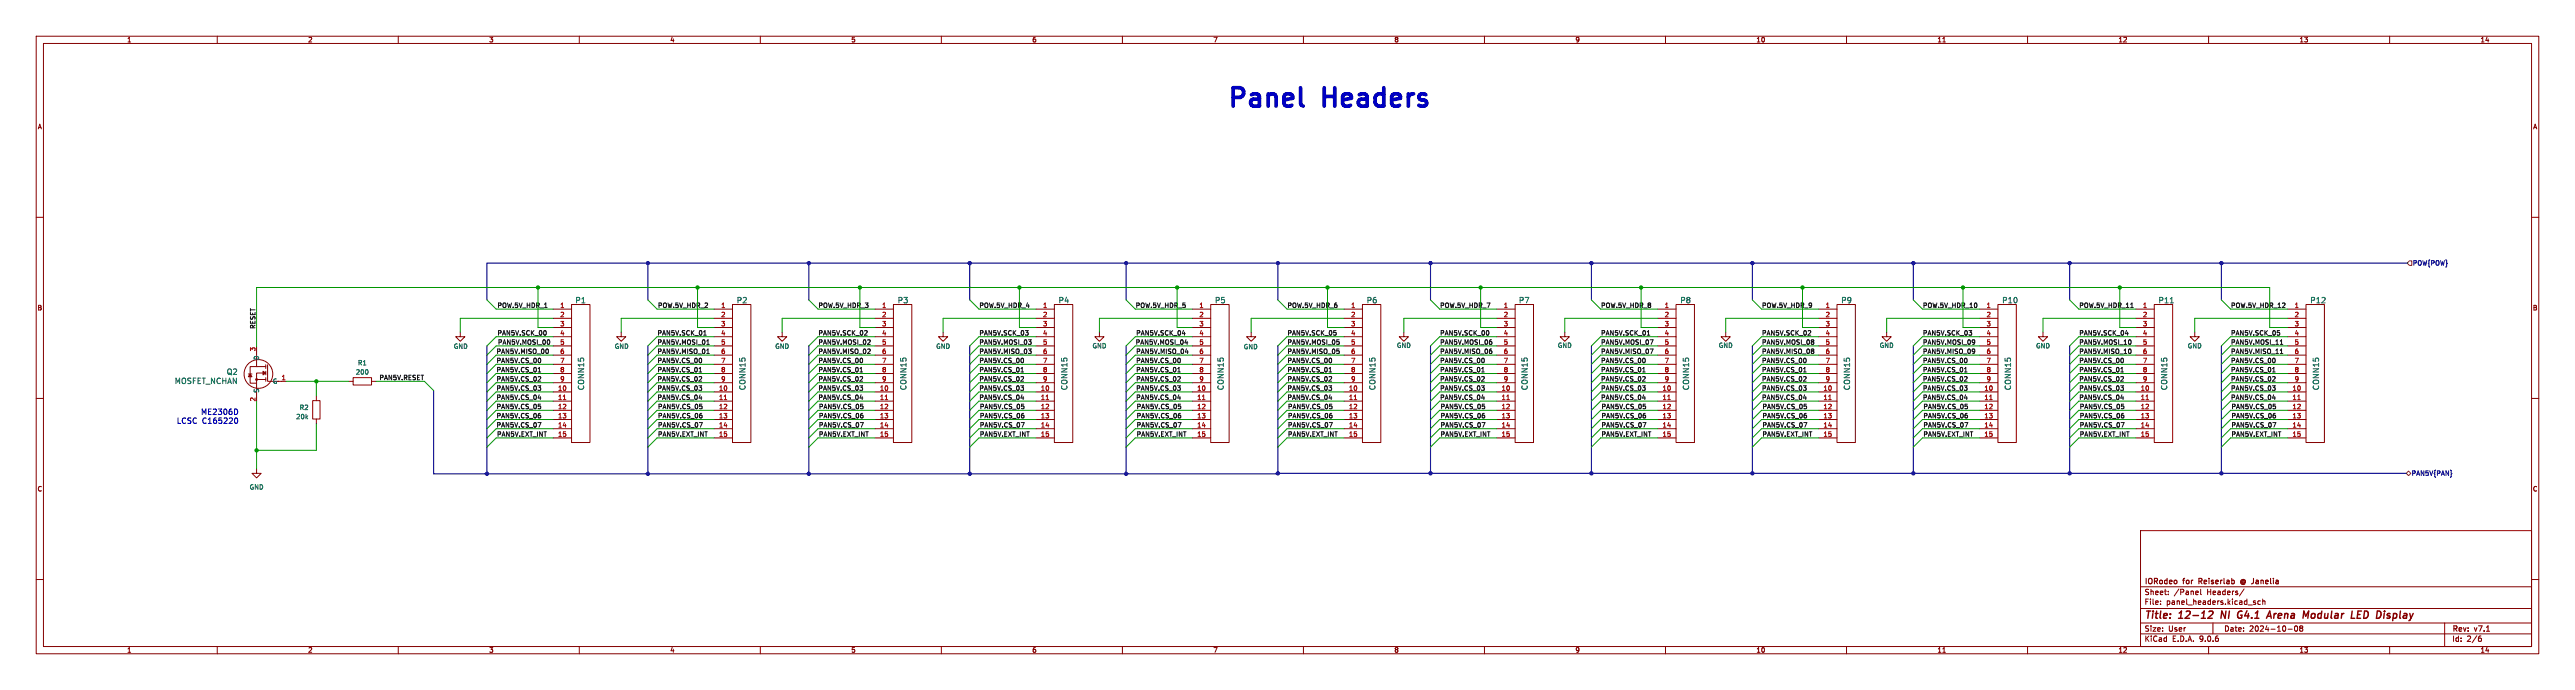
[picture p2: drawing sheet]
<svg xmlns="http://www.w3.org/2000/svg" width="711mm" height="190mm" viewBox="0 0 711 190" stroke-linecap="round" stroke-linejoin="round" font-family="sans-serif">
<defs><g id="words">
<g font-size="7.1" fill="#0000c2">
<text x="338.7" y="30">Panel</text>
<text x="365.9" y="30">Headers</text>
</g>
<g font-size="2.8" fill="#840000">
<text x="592.2" y="171.4">Title:</text>
<text x="601.9" y="171.4">12-12</text>
<text x="614.3" y="171.4">NI</text>
<text x="619.6" y="171.4">G4.1</text>
<text x="628.7" y="171.4">Arena</text>
<text x="639.3" y="171.4">Modular</text>
<text x="653.5" y="171.4">LED</text>
<text x="661.2" y="171.4">Display</text>
</g>
<g font-size="2.1" fill="#006464">
<text x="158.8" y="83.9">P1</text>
<text x="203.4" y="83.9">P2</text>
<text x="247.8" y="83.9">P3</text>
<text x="292.3" y="83.9">P4</text>
<text x="335.5" y="83.9">P5</text>
<text x="377.4" y="83.9">P6</text>
<text x="419.4" y="83.9">P7</text>
<text x="464" y="83.9">P8</text>
<text x="508.4" y="83.9">P9</text>
<text x="552.9" y="83.9">P10</text>
<text x="596.1" y="83.9">P11</text>
<text x="638" y="83.9">P12</text>
<text x="48.2" y="106.2">MOSFET_NCHAN</text>
<text x="62.5" y="103.7">Q2</text>
<text x="161.5" y="107.9" transform="rotate(-90 161.5 107.9)">CONN15</text>
<text x="206.1" y="107.9" transform="rotate(-90 206.1 107.9)">CONN15</text>
<text x="250.5" y="107.9" transform="rotate(-90 250.5 107.9)">CONN15</text>
<text x="295" y="107.9" transform="rotate(-90 295 107.9)">CONN15</text>
<text x="338.2" y="107.9" transform="rotate(-90 338.2 107.9)">CONN15</text>
<text x="380.1" y="107.9" transform="rotate(-90 380.1 107.9)">CONN15</text>
<text x="422.1" y="107.9" transform="rotate(-90 422.1 107.9)">CONN15</text>
<text x="466.7" y="107.9" transform="rotate(-90 466.7 107.9)">CONN15</text>
<text x="511.1" y="107.9" transform="rotate(-90 511.1 107.9)">CONN15</text>
<text x="555.6" y="107.9" transform="rotate(-90 555.6 107.9)">CONN15</text>
<text x="598.8" y="107.9" transform="rotate(-90 598.8 107.9)">CONN15</text>
<text x="640.7" y="107.9" transform="rotate(-90 640.7 107.9)">CONN15</text>
</g>
<g font-size="2.1" fill="#0000c2">
<text x="48.8" y="117.1">LCSC C165220</text>
<text x="55.4" y="114.6">ME2306D</text>
</g>
<g font-size="2.1" fill="#840000">
<text x="592.2" y="161.7">IORodeo</text>
<text x="603.1" y="161.7">for</text>
<text x="608" y="161.7">Reiserlab</text>
<text x="620.1" y="161.7">@ Janelia</text>
<text x="592.2" y="167.2">File:</text>
<text x="592.2" y="164.5">Sheet:</text>
<text x="598.3" y="167.2">panel_headers.kicad_sch</text>
<text x="600.4" y="164.5">/Panel</text>
<text x="609.6" y="164.5">Headers/</text>
<text x="592.2" y="177.4">KiCad</text>
<text x="592.2" y="174.6">Size:</text>
<text x="598.9" y="174.6">User</text>
<text x="599.9" y="177.4">E.D.A.</text>
<text x="607.5" y="177.4">9.0.6</text>
<text x="614.2" y="174.6">Date:</text>
<text x="621.2" y="174.6">2024-10-08</text>
<text x="677.2" y="174.8">Rev:</text>
<text x="677.2" y="177.4">Id:</text>
<text x="681.3" y="177.4">2/6</text>
<text x="683.6" y="174.8">v7.1</text>
</g>
<g font-size="1.8" fill="#840000">
<text x="35" y="11.9">1</text>
<text x="85" y="11.9">2</text>
<text x="135" y="11.9">3</text>
<text x="185" y="11.9">4</text>
<text x="235" y="11.9">5</text>
<text x="285" y="11.9">6</text>
<text x="335" y="11.9">7</text>
<text x="385" y="11.9">8</text>
<text x="435" y="11.9">9</text>
<text x="485" y="11.9">10</text>
<text x="535" y="11.9">11</text>
<text x="585" y="11.9">12</text>
<text x="635" y="11.9">13</text>
<text x="685" y="11.9">14</text>
<text x="10.3" y="35.9">A</text>
<text x="699.5" y="35.9">A</text>
<text x="10.3" y="85.9">B</text>
<text x="699.5" y="85.9">B</text>
<text x="10.3" y="135.9">C</text>
<text x="699.5" y="135.9">C</text>
<text x="35" y="180.4">1</text>
<text x="85" y="180.4">2</text>
<text x="135" y="180.4">3</text>
<text x="185" y="180.4">4</text>
<text x="235" y="180.4">5</text>
<text x="285" y="180.4">6</text>
<text x="335" y="180.4">7</text>
<text x="385" y="180.4">8</text>
<text x="435" y="180.4">9</text>
<text x="485" y="180.4">10</text>
<text x="535" y="180.4">11</text>
<text x="585" y="180.4">12</text>
<text x="635" y="180.4">13</text>
<text x="685" y="180.4">14</text>
</g>
<g font-size="1.8" fill="#000084">
<text x="666.2" y="73.7">POW{POW}</text>
<text x="666" y="131.5">PAN5V{PAN}</text>
</g>
<g font-size="1.8" fill="#0f0f0f">
<text x="137.3" y="85.1">POW.5V_HDR_1</text>
<text x="181.6" y="85.1">POW.5V_HDR_2</text>
<text x="225.9" y="85.1">POW.5V_HDR_3</text>
<text x="270.4" y="85.1">POW.5V_HDR_4</text>
<text x="313.6" y="85.1">POW.5V_HDR_5</text>
<text x="355.5" y="85.1">POW.5V_HDR_6</text>
<text x="397.6" y="85.1">POW.5V_HDR_7</text>
<text x="442.1" y="85.1">POW.5V_HDR_8</text>
<text x="486.5" y="85.1">POW.5V_HDR_9</text>
<text x="531" y="85.1">POW.5V_HDR_10</text>
<text x="574.2" y="85.1">POW.5V_HDR_11</text>
<text x="616.1" y="85.1">POW.5V_HDR_12</text>
<text x="70.6" y="90.9" transform="rotate(-90 70.6 90.9)">RESET</text>
<text x="137.3" y="92.7">PAN5V.SCK_00</text>
<text x="137.4" y="95.2">PAN5V.MOSI_00</text>
<text x="181.5" y="92.7">PAN5V.SCK_01</text>
<text x="181.5" y="95.2">PAN5V.MOSI_01</text>
<text x="225.9" y="92.7">PAN5V.SCK_02</text>
<text x="225.9" y="95.2">PAN5V.MOSI_02</text>
<text x="270.4" y="95.2">PAN5V.MOSI_03</text>
<text x="270.4" y="92.7">PAN5V.SCK_03</text>
<text x="313.6" y="95.2">PAN5V.MOSI_04</text>
<text x="313.7" y="92.7">PAN5V.SCK_04</text>
<text x="355.5" y="95.2">PAN5V.MOSI_05</text>
<text x="355.5" y="92.7">PAN5V.SCK_05</text>
<text x="397.6" y="95.2">PAN5V.MOSI_06</text>
<text x="397.6" y="92.7">PAN5V.SCK_00</text>
<text x="442.1" y="92.7">PAN5V.SCK_01</text>
<text x="442.1" y="95.2">PAN5V.MOSI_07</text>
<text x="486.5" y="92.7">PAN5V.SCK_02</text>
<text x="486.5" y="95.2">PAN5V.MOSI_08</text>
<text x="531" y="95.2">PAN5V.MOSI_09</text>
<text x="531" y="92.7">PAN5V.SCK_03</text>
<text x="574.2" y="92.7">PAN5V.SCK_04</text>
<text x="574.2" y="95.2">PAN5V.MOSI_10</text>
<text x="616.1" y="92.7">PAN5V.SCK_05</text>
<text x="616.1" y="95.2">PAN5V.MOSI_11</text>
<text x="137" y="100.3">PAN5V.CS_00</text>
<text x="137" y="97.8">PAN5V.MISO_00</text>
<text x="181.5" y="100.3">PAN5V.CS_00</text>
<text x="181.5" y="97.8">PAN5V.MISO_01</text>
<text x="225.9" y="97.8">PAN5V.MISO_02</text>
<text x="225.9" y="100.3">PAN5V.CS_00</text>
<text x="270.4" y="97.8">PAN5V.MISO_03</text>
<text x="270.4" y="100.3">PAN5V.CS_00</text>
<text x="313.7" y="97.8">PAN5V.MISO_04</text>
<text x="313.7" y="100.3">PAN5V.CS_00</text>
<text x="355.5" y="100.3">PAN5V.CS_00</text>
<text x="355.5" y="97.8">PAN5V.MISO_05</text>
<text x="397.6" y="100.3">PAN5V.CS_00</text>
<text x="397.6" y="97.8">PAN5V.MISO_06</text>
<text x="442.1" y="97.8">PAN5V.MISO_07</text>
<text x="442.1" y="100.3">PAN5V.CS_00</text>
<text x="486.5" y="100.3">PAN5V.CS_00</text>
<text x="486.5" y="97.8">PAN5V.MISO_08</text>
<text x="531" y="100.3">PAN5V.CS_00</text>
<text x="531" y="97.8">PAN5V.MISO_09</text>
<text x="574.2" y="100.3">PAN5V.CS_00</text>
<text x="574.2" y="97.8">PAN5V.MISO_10</text>
<text x="616.1" y="97.8">PAN5V.MISO_11</text>
<text x="616.1" y="100.3">PAN5V.CS_00</text>
<text x="104.7" y="105">PAN5V.RESET</text>
<text x="137" y="105.4">PAN5V.CS_02</text>
<text x="137" y="107.9">PAN5V.CS_03</text>
<text x="137" y="102.9">PAN5V.CS_01</text>
<text x="181.5" y="102.9">PAN5V.CS_01</text>
<text x="181.5" y="105.4">PAN5V.CS_02</text>
<text x="181.5" y="107.9">PAN5V.CS_03</text>
<text x="225.9" y="102.9">PAN5V.CS_01</text>
<text x="225.9" y="105.4">PAN5V.CS_02</text>
<text x="225.9" y="107.9">PAN5V.CS_03</text>
<text x="270.4" y="105.4">PAN5V.CS_02</text>
<text x="270.4" y="107.9">PAN5V.CS_03</text>
<text x="270.4" y="102.9">PAN5V.CS_01</text>
<text x="313.7" y="105.4">PAN5V.CS_02</text>
<text x="313.7" y="107.9">PAN5V.CS_03</text>
<text x="313.7" y="102.9">PAN5V.CS_01</text>
<text x="355.5" y="105.4">PAN5V.CS_02</text>
<text x="355.5" y="102.9">PAN5V.CS_01</text>
<text x="355.5" y="107.9">PAN5V.CS_03</text>
<text x="397.6" y="105.4">PAN5V.CS_02</text>
<text x="397.6" y="102.9">PAN5V.CS_01</text>
<text x="397.6" y="107.9">PAN5V.CS_03</text>
<text x="442.1" y="107.9">PAN5V.CS_03</text>
<text x="442.1" y="105.4">PAN5V.CS_02</text>
<text x="442.1" y="102.9">PAN5V.CS_01</text>
<text x="486.5" y="102.9">PAN5V.CS_01</text>
<text x="486.5" y="107.9">PAN5V.CS_03</text>
<text x="486.5" y="105.4">PAN5V.CS_02</text>
<text x="531" y="102.9">PAN5V.CS_01</text>
<text x="531" y="105.4">PAN5V.CS_02</text>
<text x="531" y="107.9">PAN5V.CS_03</text>
<text x="574.2" y="102.9">PAN5V.CS_01</text>
<text x="574.2" y="105.4">PAN5V.CS_02</text>
<text x="574.2" y="107.9">PAN5V.CS_03</text>
<text x="616.1" y="102.9">PAN5V.CS_01</text>
<text x="616.1" y="105.4">PAN5V.CS_02</text>
<text x="616.1" y="107.9">PAN5V.CS_03</text>
<text x="137" y="113">PAN5V.CS_05</text>
<text x="137" y="110.5">PAN5V.CS_04</text>
<text x="181.5" y="110.5">PAN5V.CS_04</text>
<text x="181.6" y="113">PAN5V.CS_05</text>
<text x="225.9" y="110.5">PAN5V.CS_04</text>
<text x="226.1" y="113">PAN5V.CS_05</text>
<text x="270.4" y="110.5">PAN5V.CS_04</text>
<text x="270.5" y="113">PAN5V.CS_05</text>
<text x="313.7" y="110.5">PAN5V.CS_04</text>
<text x="313.8" y="113">PAN5V.CS_05</text>
<text x="355.5" y="110.5">PAN5V.CS_04</text>
<text x="355.6" y="113">PAN5V.CS_05</text>
<text x="397.6" y="110.5">PAN5V.CS_04</text>
<text x="397.8" y="113">PAN5V.CS_05</text>
<text x="442.1" y="110.5">PAN5V.CS_04</text>
<text x="442.2" y="113">PAN5V.CS_05</text>
<text x="486.5" y="110.5">PAN5V.CS_04</text>
<text x="486.7" y="113">PAN5V.CS_05</text>
<text x="531" y="110.5">PAN5V.CS_04</text>
<text x="531.1" y="113">PAN5V.CS_05</text>
<text x="574.2" y="110.5">PAN5V.CS_04</text>
<text x="574.3" y="113">PAN5V.CS_05</text>
<text x="616.1" y="110.5">PAN5V.CS_04</text>
<text x="616.2" y="113">PAN5V.CS_05</text>
<text x="137" y="115.6">PAN5V.CS_06</text>
<text x="137" y="118.1">PAN5V.CS_07</text>
<text x="181.6" y="115.6">PAN5V.CS_06</text>
<text x="181.6" y="118.1">PAN5V.CS_07</text>
<text x="226.1" y="115.6">PAN5V.CS_06</text>
<text x="226.1" y="118.1">PAN5V.CS_07</text>
<text x="270.5" y="118.1">PAN5V.CS_07</text>
<text x="270.5" y="115.6">PAN5V.CS_06</text>
<text x="313.8" y="118.1">PAN5V.CS_07</text>
<text x="313.8" y="115.6">PAN5V.CS_06</text>
<text x="355.6" y="118.1">PAN5V.CS_07</text>
<text x="355.6" y="115.6">PAN5V.CS_06</text>
<text x="397.8" y="118.1">PAN5V.CS_07</text>
<text x="397.8" y="115.6">PAN5V.CS_06</text>
<text x="442.2" y="115.6">PAN5V.CS_06</text>
<text x="442.2" y="118.1">PAN5V.CS_07</text>
<text x="486.7" y="118.1">PAN5V.CS_07</text>
<text x="486.7" y="115.6">PAN5V.CS_06</text>
<text x="531.1" y="115.6">PAN5V.CS_06</text>
<text x="531.1" y="118.1">PAN5V.CS_07</text>
<text x="574.3" y="118.1">PAN5V.CS_07</text>
<text x="574.3" y="115.6">PAN5V.CS_06</text>
<text x="616.2" y="118.1">PAN5V.CS_07</text>
<text x="616.2" y="115.6">PAN5V.CS_06</text>
<text x="137.2" y="120.6">PAN5V.EXT_INT</text>
<text x="181.6" y="120.6">PAN5V.EXT_INT</text>
<text x="226.1" y="120.6">PAN5V.EXT_INT</text>
<text x="270.5" y="120.6">PAN5V.EXT_INT</text>
<text x="313.8" y="120.6">PAN5V.EXT_INT</text>
<text x="355.6" y="120.6">PAN5V.EXT_INT</text>
<text x="397.8" y="120.6">PAN5V.EXT_INT</text>
<text x="442.2" y="120.6">PAN5V.EXT_INT</text>
<text x="486.7" y="120.6">PAN5V.EXT_INT</text>
<text x="531.1" y="120.6">PAN5V.EXT_INT</text>
<text x="574.3" y="120.6">PAN5V.EXT_INT</text>
<text x="616.2" y="120.6">PAN5V.EXT_INT</text>
</g>
<g font-size="1.8" fill="#a90000">
<text x="154.6" y="85.1">1</text>
<text x="154.6" y="87.6">2</text>
<text x="199.1" y="85.1">1</text>
<text x="199.1" y="87.6">2</text>
<text x="243.5" y="85.1">1</text>
<text x="243.5" y="87.6">2</text>
<text x="288" y="85.1">1</text>
<text x="288" y="87.6">2</text>
<text x="331.1" y="85.1">1</text>
<text x="331.1" y="87.6">2</text>
<text x="373.1" y="85.1">1</text>
<text x="373.1" y="87.6">2</text>
<text x="415.2" y="85.1">1</text>
<text x="415.2" y="87.6">2</text>
<text x="459.7" y="85.1">1</text>
<text x="459.7" y="87.6">2</text>
<text x="504.1" y="85.1">1</text>
<text x="504.1" y="87.6">2</text>
<text x="548.6" y="85.1">1</text>
<text x="548.6" y="87.6">2</text>
<text x="591.7" y="85.1">1</text>
<text x="591.7" y="87.6">2</text>
<text x="633.7" y="85.1">1</text>
<text x="633.7" y="87.6">2</text>
<text x="154.6" y="90.2">3</text>
<text x="154.6" y="92.7">4</text>
<text x="154.6" y="95.2">5</text>
<text x="199.1" y="90.2">3</text>
<text x="199.1" y="92.7">4</text>
<text x="199.1" y="95.2">5</text>
<text x="243.5" y="90.2">3</text>
<text x="243.5" y="92.7">4</text>
<text x="243.5" y="95.2">5</text>
<text x="288" y="90.2">3</text>
<text x="288" y="92.7">4</text>
<text x="288" y="95.2">5</text>
<text x="331.1" y="90.2">3</text>
<text x="331.1" y="92.7">4</text>
<text x="331.1" y="95.2">5</text>
<text x="373.1" y="90.2">3</text>
<text x="373.1" y="92.7">4</text>
<text x="373.1" y="95.2">5</text>
<text x="415.2" y="90.2">3</text>
<text x="415.2" y="92.7">4</text>
<text x="415.2" y="95.2">5</text>
<text x="459.7" y="90.2">3</text>
<text x="459.7" y="92.7">4</text>
<text x="459.7" y="95.2">5</text>
<text x="504.1" y="90.2">3</text>
<text x="504.1" y="92.7">4</text>
<text x="504.1" y="95.2">5</text>
<text x="548.6" y="90.2">3</text>
<text x="548.6" y="92.7">4</text>
<text x="548.6" y="95.2">5</text>
<text x="591.7" y="90.2">3</text>
<text x="591.7" y="92.7">4</text>
<text x="591.7" y="95.2">5</text>
<text x="633.7" y="90.2">3</text>
<text x="633.7" y="92.7">4</text>
<text x="633.7" y="95.2">5</text>
<text x="70.6" y="97.1" transform="rotate(-90 70.6 97.1)">3</text>
<text x="154.6" y="97.8">6</text>
<text x="154.6" y="100.3">7</text>
<text x="199.1" y="97.8">6</text>
<text x="199.1" y="100.3">7</text>
<text x="243.5" y="97.8">6</text>
<text x="243.5" y="100.3">7</text>
<text x="288" y="97.8">6</text>
<text x="288" y="100.3">7</text>
<text x="331.1" y="97.8">6</text>
<text x="331.1" y="100.3">7</text>
<text x="373.1" y="97.8">6</text>
<text x="373.1" y="100.3">7</text>
<text x="415.2" y="97.8">6</text>
<text x="415.2" y="100.3">7</text>
<text x="459.7" y="97.8">6</text>
<text x="459.7" y="100.3">7</text>
<text x="504.1" y="97.8">6</text>
<text x="504.1" y="100.3">7</text>
<text x="548.6" y="97.8">6</text>
<text x="548.6" y="100.3">7</text>
<text x="591.7" y="97.8">6</text>
<text x="591.7" y="100.3">7</text>
<text x="633.7" y="97.8">6</text>
<text x="633.7" y="100.3">7</text>
<text x="77.7" y="105">1</text>
<text x="154" y="107.9">10</text>
<text x="154.6" y="102.9">8</text>
<text x="154.6" y="105.4">9</text>
<text x="198.5" y="107.9">10</text>
<text x="199.1" y="102.9">8</text>
<text x="199.1" y="105.4">9</text>
<text x="242.9" y="107.9">10</text>
<text x="243.5" y="102.9">8</text>
<text x="243.5" y="105.4">9</text>
<text x="287.4" y="107.9">10</text>
<text x="288" y="102.9">8</text>
<text x="288" y="105.4">9</text>
<text x="330.5" y="107.9">10</text>
<text x="331.1" y="102.9">8</text>
<text x="331.1" y="105.4">9</text>
<text x="372.4" y="107.9">10</text>
<text x="373.1" y="102.9">8</text>
<text x="373.1" y="105.4">9</text>
<text x="414.6" y="107.9">10</text>
<text x="415.2" y="102.9">8</text>
<text x="415.2" y="105.4">9</text>
<text x="459.1" y="107.9">10</text>
<text x="459.7" y="102.9">8</text>
<text x="459.7" y="105.4">9</text>
<text x="503.5" y="107.9">10</text>
<text x="504.1" y="102.9">8</text>
<text x="504.1" y="105.4">9</text>
<text x="548" y="107.9">10</text>
<text x="548.6" y="102.9">8</text>
<text x="548.6" y="105.4">9</text>
<text x="591.1" y="107.9">10</text>
<text x="591.7" y="102.9">8</text>
<text x="591.7" y="105.4">9</text>
<text x="633.1" y="107.9">10</text>
<text x="633.7" y="102.9">8</text>
<text x="633.7" y="105.4">9</text>
<text x="70.6" y="110.9" transform="rotate(-90 70.6 110.9)">2</text>
<text x="154" y="110.5">11</text>
<text x="154" y="113">12</text>
<text x="198.5" y="110.5">11</text>
<text x="198.5" y="113">12</text>
<text x="242.9" y="110.5">11</text>
<text x="242.9" y="113">12</text>
<text x="287.4" y="110.5">11</text>
<text x="287.4" y="113">12</text>
<text x="330.5" y="110.5">11</text>
<text x="330.5" y="113">12</text>
<text x="372.4" y="110.5">11</text>
<text x="372.4" y="113">12</text>
<text x="414.6" y="110.5">11</text>
<text x="414.6" y="113">12</text>
<text x="459.1" y="110.5">11</text>
<text x="459.1" y="113">12</text>
<text x="503.5" y="110.5">11</text>
<text x="503.5" y="113">12</text>
<text x="548" y="110.5">11</text>
<text x="548" y="113">12</text>
<text x="591.1" y="110.5">11</text>
<text x="591.1" y="113">12</text>
<text x="633.1" y="110.5">11</text>
<text x="633.1" y="113">12</text>
<text x="154" y="115.6">13</text>
<text x="154" y="118.1">14</text>
<text x="198.5" y="115.6">13</text>
<text x="198.5" y="118.1">14</text>
<text x="242.9" y="115.6">13</text>
<text x="242.9" y="118.1">14</text>
<text x="287.4" y="115.6">13</text>
<text x="287.4" y="118.1">14</text>
<text x="330.5" y="115.6">13</text>
<text x="330.5" y="118.1">14</text>
<text x="372.4" y="115.6">13</text>
<text x="372.4" y="118.1">14</text>
<text x="414.6" y="115.6">13</text>
<text x="414.6" y="118.1">14</text>
<text x="459.1" y="115.6">13</text>
<text x="459.1" y="118.1">14</text>
<text x="503.5" y="115.6">13</text>
<text x="503.5" y="118.1">14</text>
<text x="548" y="115.6">13</text>
<text x="548" y="118.1">14</text>
<text x="591.1" y="115.6">13</text>
<text x="591.1" y="118.1">14</text>
<text x="633.1" y="115.6">13</text>
<text x="633.1" y="118.1">14</text>
<text x="154" y="120.6">15</text>
<text x="198.5" y="120.6">15</text>
<text x="242.9" y="120.6">15</text>
<text x="287.4" y="120.6">15</text>
<text x="330.5" y="120.6">15</text>
<text x="372.4" y="120.6">15</text>
<text x="414.6" y="120.6">15</text>
<text x="459.1" y="120.6">15</text>
<text x="503.5" y="120.6">15</text>
<text x="548" y="120.6">15</text>
<text x="591.1" y="120.6">15</text>
<text x="633.1" y="120.6">15</text>
</g>
<g font-size="1.8" fill="#006464">
<text x="71.7" y="99.5" transform="rotate(-90 71.7 99.5)">D</text>
<text x="98.7" y="101.1">R1</text>
<text x="125.2" y="96.5">GND</text>
<text x="169.7" y="96.5">GND</text>
<text x="214" y="96.5">GND</text>
<text x="258.4" y="96.5">GND</text>
<text x="301.6" y="96.4">GND</text>
<text x="343.4" y="96.6">GND</text>
<text x="385.7" y="96.2">GND</text>
<text x="430.1" y="96.2">GND</text>
<text x="474.6" y="96.2">GND</text>
<text x="519" y="96.2">GND</text>
<text x="562.2" y="96.4">GND</text>
<text x="604.1" y="96.4">GND</text>
<text x="75.2" y="106.1">G</text>
<text x="98.2" y="103.6">200</text>
<text x="71.7" y="108.6" transform="rotate(-90 71.7 108.6)">S</text>
<text x="82.7" y="113.4">R2</text>
<text x="81.7" y="115.9">20k</text>
<text x="68.8" y="135.4">GND</text>
</g>
</g></defs>
<g fill="none" stroke="#840000" stroke-width=".28">
<path d="M10 10h691.2v170.5h-691.2zM12 12h687.2v166.5h-687.2zM60 10v2M110 10v2M160 10v2M210 10v2M260 10v2M310 10v2M360 10v2M410 10v2M460 10v2M510 10v2"/>
<path d="M536.6 11.6h.7M560 10v2M610 10v2M660 10v2M10 60h2M699.2 60h2M70.9 97v4.2M127.1 91.7v1.3h1.3l-1.3 1.2-1.2-1.2h1.2M152.8 85.3h5.1M152.8 87.9h5.1M152.8 90.4h5.1M152.8 93h5.1"/>
<path d="M152.8 95.5h5.1M152.8 98h5.1M157.9 84.1h5v38.1h-5zM171.6 91.7v1.3h1.2l-1.2 1.2-1.3-1.2h1.3M197.2 85.3h5.1M197.2 87.9h5.1M197.2 90.4h5.1M197.2 93h5.1M197.2 95.5h5.1M197.2 98h5.1M202.3 84.1h5.1v38.1h-5.1zM216 91.7v1.3h1.3l-1.3 1.2-1.2-1.2h1.2"/>
<path d="M241.7 85.3h5.1M241.7 87.9h5.1M241.7 90.4h5.1M241.7 93h5.1M241.7 95.5h5.1M241.7 98h5.1M246.8 84.1h5v38.1h-5zM260.5 91.7v1.3h1.2l-1.2 1.2-1.3-1.2h1.3M286.1 85.3h5.1M286.1 87.9h5.1M286.1 90.4h5.1M286.1 93h5.1"/>
<path d="M286.1 95.5h5.1M286.1 98h5.1M291.2 84.1h5.1v38.1h-5.1zM303.7 91.7v1.3h1.2l-1.2 1.2-1.3-1.2h1.3M329.3 85.3h5.1M329.3 87.9h5.1M329.3 90.4h5.1M329.3 93h5.1M329.3 95.5h5.1M329.3 98h5.1M334.4 84.1h5.1v38.1h-5.1zM345.6 91.7v1.3h1.2l-1.2 1.2-1.3-1.2h1.3"/>
<path d="M371.2 85.3h5.1M371.2 87.9h5.1M371.2 90.4h5.1M371.2 93h5.1M371.2 95.5h5.1M371.2 98h5.1M376.3 84.1h5.1v38.1h-5.1zM387.7 91.7v1.3h1.3l-1.3 1.2-1.2-1.2h1.2M413.4 85.3h5.1M413.4 87.9h5.1M413.4 90.4h5.1M413.4 93h5.1"/>
<path d="M413.4 95.5h5.1M413.4 98h5.1M418.5 84.1h5v38.1h-5zM432.2 91.7v1.3h1.3l-1.3 1.2-1.3-1.2h1.3M457.8 85.3h5.1M457.8 87.9h5.1M457.8 90.4h5.1M457.8 93h5.1M457.8 95.5h5.1M457.8 98h5.1M462.9 84.1h5.1v38.1h-5.1zM476.6 91.7v1.3h1.3l-1.3 1.2-1.2-1.2h1.2"/>
<path d="M502.3 85.3h5.1M502.3 87.9h5.1M502.3 90.4h5.1M502.3 93h5.1M502.3 95.5h5.1M502.3 98h5.1M507.4 84.1h5v38.1h-5zM521.1 91.7v1.3h1.3l-1.3 1.2-1.3-1.2h1.3M546.7 85.3h5.1M546.7 87.9h5.1M546.7 90.4h5.1M546.7 93h5.1"/>
<path d="M546.7 95.5h5.1M546.7 98h5.1M551.8 84.1h5.1v38.1h-5.1zM564.3 91.7v1.3h1.2l-1.2 1.2-1.3-1.2h1.3M589.9 85.3h5.1M589.9 87.9h5.1M589.9 90.4h5.1M589.9 93h5.1M589.9 95.5h5.1M589.9 98h5.1M595 84.1h5.1v38.1h-5.1zM606.2 91.7v1.3h1.2l-1.2 1.2-1.3-1.2h1.3"/>
<path d="M631.8 85.3h5.1M631.8 87.9h5.1M631.8 90.4h5.1M631.8 93h5.1M631.8 95.5h5.1M631.8 98h5.1M636.9 84.1h5.1v38.1h-5.1zM10 110h2M68.6 103.3h1M70.9 104.8v4.8M72.6 103h-1.7v1.8h2.5M73.4 101.2h-4.3v4.6h1.8"/>
<path d="M73.4 100.7v1M73.4 102.5v1M73.4 104.3v1M73.9 100.7v4.6h3.1M76.7 105.3h2.3M86.4 110.6h2v5.1h-2zM87.4 109.3v1.3M87.4 115.7v1.3M96.3 105.3h1.2M97.5 104.3h5.1v2h-5.1zM102.6 105.3h1.3M152.8 100.6h5.1"/>
<path d="M152.8 103.1h5.1M152.8 105.7h5.1M152.8 108.2h5.1M152.8 110.7h5.1M152.8 113.3h5.1M152.8 115.8h5.1M152.8 118.4h5.1M197.2 100.6h5.1M197.2 103.1h5.1M197.2 105.7h5.1M197.2 108.2h5.1M197.2 110.7h5.1"/>
<path d="M197.2 113.3h5.1M197.2 115.8h5.1M197.2 118.4h5.1M241.7 100.6h5.1M241.7 103.1h5.1M241.7 105.7h5.1M241.7 108.2h5.1M241.7 110.7h5.1M241.7 113.3h5.1M241.7 115.8h5.1M241.7 118.4h5.1M286.1 100.6h5.1"/>
<path d="M286.1 103.1h5.1M286.1 105.7h5.1M286.1 108.2h5.1M286.1 110.7h5.1M286.1 113.3h5.1M286.1 115.8h5.1M286.1 118.4h5.1M329.3 100.6h5.1M329.3 103.1h5.1M329.3 105.7h5.1M329.3 108.2h5.1M329.3 110.7h5.1"/>
<path d="M329.3 113.3h5.1M329.3 115.8h5.1M329.3 118.4h5.1M371.2 100.6h5.1M371.2 103.1h5.1M371.2 105.7h5.1M371.2 108.2h5.1M371.2 110.7h5.1M371.2 113.3h5.1M371.2 115.8h5.1M371.2 118.4h5.1M413.4 100.6h5.1"/>
<path d="M413.4 103.1h5.1M413.4 105.7h5.1M413.4 108.2h5.1M413.4 110.7h5.1M413.4 113.3h5.1M413.4 115.8h5.1M413.4 118.4h5.1M457.8 100.6h5.1M457.8 103.1h5.1M457.8 105.7h5.1M457.8 108.2h5.1M457.8 110.7h5.1"/>
<path d="M457.8 113.3h5.1M457.8 115.8h5.1M457.8 118.4h5.1M502.3 100.6h5.1M502.3 103.1h5.1M502.3 105.7h5.1M502.3 108.2h5.1M502.3 110.7h5.1M502.3 113.3h5.1M502.3 115.8h5.1M502.3 118.4h5.1M546.7 100.6h5.1"/>
<path d="M546.7 103.1h5.1M546.7 105.7h5.1M546.7 108.2h5.1M546.7 110.7h5.1M546.7 113.3h5.1M546.7 115.8h5.1M546.7 118.4h5.1M589.9 100.6h5.1M589.9 103.1h5.1M589.9 105.7h5.1M589.9 108.2h5.1M589.9 110.7h5.1"/>
<path d="M589.9 113.3h5.1M589.9 115.8h5.1M589.9 118.4h5.1M631.8 100.6h5.1M631.8 103.1h5.1M631.8 105.7h5.1M631.8 108.2h5.1M631.8 110.7h5.1M631.8 113.3h5.1M631.8 115.8h5.1M631.8 118.4h5.1M699.2 110h2"/>
<path d="M70.9 129.4v1.3h-1.3l1.3 1.3 1.2-1.3h-1.2M152.8 120.9h5.1M197.2 120.9h5.1M241.7 120.9h5.1M286.1 120.9h5.1M329.3 120.9h5.1M371.2 120.9h5.1M413.4 120.9h5.1M457.8 120.9h5.1M502.3 120.9h5.1M546.7 120.9h5.1M589.9 120.9h5.1"/>
<path d="M631.8 120.9h5.1M591.2 146.5h108v32h-108zM10 160h2M60 178.5v2M110 178.5v2M160 178.5v2M210 178.5v2M260 178.5v2M310 178.5v2M360 178.5v2M410 178.5v2M460 178.5v2"/>
<path d="M510 178.5v2M560 178.5v2M591.2 175h108M591.2 172h108M591.2 168h108M591.2 162h108M596.7 166.7v.2M596.7 166v.1M598.9 164v.2M598.9 163.3v.1M606.7 163.2l.4 .1 .1 .2-.8 .2M607.1 164.1l-.4 .1"/>
<path d="M607.8 162.7v1.3l.2 .2M610 178.5v2M611.2 172v3M619.8 162.6l-1.3 1.9M622.4 166.3l.6 .3-.1 .2-.4 .1M622.4 166h.5M624.3 166l-.4-.1-.3 .3 .1 .6h.6M624.9 166h.6l.1 .9M624.9 165.4v1.5M631.9 173.7h1.2M633.9 172.9l.2-.1a.8 .8 0 0 1 .5 .7 .8 .8 0 0 1-.5 .8l-.4-.6zM635.4 173.4l-.2-.3 .2-.3 .6 .3-.3 .3"/>
<path d="M635.4 173.4l-.2 .3 .2 .6 .6-.3-.3-.6M635.4 173.4h.3M660 178.5v2M675.2 172v6.5M684.8 176.2l.6 .2-.1 .5-.5 .2M685.2 175.6l-.4 .1M699.2 160h2M536.6 180.1h.7"/>
<circle cx="71.4" cy="103.3" r="4"/>
</g>
<path d="M610.1 168.9l.8-.2 .3 .2v.4l-1.4 1.4h1.2M613.7 168.7l-.3 2M618.3 170.6h.7M618.8 169.8h.4M619.1 168.7l-.8 .3M626 170.7l.9-2 .4 2M626.2 170.1h1M638.6 169.5l-.3 .8 .3 .4M651 170.7h1M651.2 169.7h.6M651.3 168.7h.9" fill="none" stroke="#840000" stroke-width=".4"/>
<path d="M607.9 159.7h-.6v1.5M607.3 160.5h.6M619.8 160.4a.36 .36 0 0 0-.5 0 .36 .36 0 0 0 0 .5 .36 .36 0 0 0 .5 .1M619.8 160a.71 .71 0 0 0-1 .7 .71 .71 0 0 0 1 .6" fill="none" stroke="#840000" stroke-width=".3"/>
<path d="M155.6 110.3h.7M200 110.3h.7M244.5 110.3h.7M288.9 110.3h.7M332.1 110.3h.7M374 110.3h.7M416.2 110.3h.7M460.6 110.3h.7M505.1 110.3h.7M549.5 110.3h.7M592.7 110.3h.7M634.6 110.3h.7" fill="none" stroke="#a90000" stroke-width=".28"/>
<g fill="#840000" stroke="#840000" stroke-width=".28">
<path d="M72.6 102.5l.8 .5-.8 .5z"/>
<path d="M69.1 103.3l.5 .7h-1z"/>
<circle cx="70.9" cy="104.8" r=".25"/>
</g>
<path d="M599.4 83.6h.9" fill="none" stroke="#006464" stroke-width=".28"/>
<path d="M665.5 72h.6v1.3h-.6l-.7-.7zM664.6 130.7l.6-.7 .7 .7-.7 .6z" fill="none" stroke="#725600" stroke-width=".28"/>
<path d="M677.1 130.7v.1" fill="none" stroke="#000084" stroke-width=".28"/>
<g fill="none" stroke="#0f0f0f" stroke-width=".28">
<path d="M149.2 99v1M150.7 91.3l.2 .5-.2 .7M151.3 96.5v1M151.7 93.9v1.1M193.7 99v1M194.3 92.5h.8M194.6 91.5l.1-.2v1.2M195.2 95.1h.7M195.2 97.6h.7M195.4 94l.2-.2v1.3M195.4 96.5l.2-.1v1.2M238.1 99v1"/>
<path d="M239.3 91.3l.2 .2v.3l-.8 .7h.8M240.1 93.8l.3 .3-.1 .3-.7 .7h.8M240.1 96.4l.3 .2-.1 .3-.7 .7h.8M282.6 99v1M283.2 91.3h.8l-.5 .5M283.7 91.8l.3 .2-.3 .5M284 93.8h.8l-.4 .5M284 96.4h.8l-.4 .4M284.7 96.9v.7M284.7 94.4v.6M325.9 99v1M326.6 92.1h.7"/>
<path d="M327.2 91.7v.8M327.3 94.7h.8M327.4 97.2h.8M367.7 99v1M368.4 91.3h.6M368.8 91.8l.3 .2-.3 .5M369.2 93.8h.6M369.2 96.4h.6M369.7 94.3l.2 .2-.2 .6M369.7 96.8l.2 .3-.2 .5M409.8 99v1M411 91.3l.2 .5-.2 .7"/>
<path d="M411.9 94.4v.6M411.9 96.9v.7M454.3 99v1M454.9 92.5h.8M455.2 91.5l.1-.2v1.2M455.7 93.8h.9l-.6 1.3M455.7 96.4h.9l-.6 1.2M498.7 99v1M499.9 91.3l.2 .2v.3l-.8 .7h.8M500.8 96.4l.1 .4M500.8 93.9v.4M500.8 94.4v.6"/>
<path d="M500.8 97v.6M500.9 96.8h-.1M543.2 99v1M543.8 91.3h.8l-.5 .5M544.3 91.8l.3 .2-.3 .5M545.2 93.8l.2 .3-.2 .9M545.2 96.4l.2 .2-.2 .9M545.4 94.4l-.2 .2M545.4 96.9l-.2 .2M586.4 99v1M587 92.1h.8M587.6 91.7v.8"/>
<path d="M588.5 84.9h.7M588.5 93.9v1.1M588.5 96.5v1M628.3 99v1M629 91.3h.6M629.4 91.8l.3 .2-.3 .5M629.8 95.1h.7M629.8 97.6h.7M630 94l.1-.2v1.3M630 96.5l.1-.1v1.2M148.6 116.7h.8l-.5 1.2M148.6 106.5h.7l-.4 .5"/>
<path d="M148.6 109.9h.8M148.6 102.7h.7M148.7 111.6h.6M149.2 104l.1 .5-.7 .7h.7M149.2 112.1v.7M149.2 114.7v.6M149.3 107.1v.6M193 106.5h.8l-.4 .5M193.1 109.9h.8M193.1 102.7h.7M193.1 116.7h.9l-.6 1.2M193.3 111.6h.6"/>
<path d="M193.7 104v.5l-.7 .7h.8M193.7 107.1v.6M193.8 114.7v.6M193.8 112.1v.7M237.5 106.5h.7l-.4 .5M237.5 109.9h.8M237.5 102.7h.7M237.6 116.7h.8l-.5 1.2M237.7 111.6h.6M238.1 104l.1 .5-.7 .7h.7M238.2 107.1v.6M238.3 114.7v.6"/>
<path d="M238.3 112.1v.7M238.3 115.3h.1M281.9 106.5h.8l-.4 .5M282 109.9h.8M282 102.7h.7M282 116.7h.9l-.6 1.2M282.2 111.6h.6M282.6 104v.5l-.7 .7h.8M282.6 107.1v.6M282.7 112.1v.7M282.7 114.7v.6M325.2 106.5h.8l-.4 .5"/>
<path d="M325.3 109.9h.8M325.3 102.7h.7M325.3 116.7h.9l-.6 1.2M325.5 111.6h.6M325.9 104v.5l-.7 .7h.8M325.9 107.1v.6M326 112.1v.7M326 114.7v.6M367 106.5h.8l-.4 .5M367.1 109.9h.7M367.1 102.7h.7M367.1 116.7h.9l-.6 1.2"/>
<path d="M367.3 111.6h.6M367.7 104v.5l-.7 .7h.8M367.7 107.1v.6M367.8 114.7l.1 .6M367.8 112.1v.7M367.9 115.3h-.1M409.2 106.5h.8l-.5 .5M409.2 109.9h.8M409.2 102.7h.8M409.3 116.7h.8l-.5 1.2M409.4 111.6h.6M409.8 104l.1 .5-.7 .7h.8"/>
<path d="M409.9 107.1v.6M410 114.7v.6M410 112.1v.7M453.6 106.5h.8l-.4 .5M453.7 109.9h.8M453.7 102.7h.7M453.7 116.7h.9l-.6 1.2M453.9 111.6h.6M454.3 104v.5l-.7 .7h.8M454.3 107.1v.6M454.4 112.1v.7M454.4 114.7v.6"/>
<path d="M498.1 106.5h.8l-.5 .5M498.1 109.9h.8M498.1 102.7h.8M498.2 116.7h.8l-.5 1.2M498.3 111.6h.6M498.7 104l.1 .5-.7 .7h.8M498.8 107.1v.6M498.9 112.1v.7M498.9 114.7v.6M542.5 106.5h.8l-.4 .5M542.6 109.9h.8M542.6 102.7h.7"/>
<path d="M542.6 116.7h.9l-.6 1.2M542.8 111.6h.6M543.2 104v.5l-.7 .7h.8M543.2 107.1v.6M543.3 112.1v.7M543.3 114.7l.1 .6M543.4 115.3h-.1M585.7 106.5h.8l-.4 .5M585.8 109.9h.7M585.8 102.7h.7M585.8 116.7h.9l-.6 1.2M585.9 111.6h.6"/>
<path d="M586.4 104v.5l-.7 .7h.8M586.4 107.1v.6M586.5 112.1v.7M586.5 114.7v.6M627.6 106.5h.8l-.4 .5M627.7 109.9h.8M627.7 102.7h.7M627.7 116.7h.9l-.6 1.2M627.9 111.6h.6M628.3 104v.5l-.7 .7h.8M628.3 107.1v.6M628.4 114.7v.6"/>
<path d="M628.4 112.1v.7"/>
</g>
<g fill="none" stroke="#000084" stroke-width=".3">
<path d="M178.9 72.6v10.2M223.4 72.6v10.2M267.8 72.6v10.2M311 72.6v10.2M352.9 72.6v10.2M395.1 72.6v10.2M439.5 72.6v10.2M484 72.6v10.2M528.4 72.6v10.2M571.6 72.6v10.2M613.5 72.6v10.2M664.8 72.6h-530.3v10.2"/>
<path d="M134.5 95.5v35.3M178.9 95.5v35.3M223.4 95.5v35.3M267.8 95.5v35.3M311 95.5v35.3M352.9 95.5v35.3h-233.1v-23M395.1 95.5v35.2M439.5 95.5v35.2M484 95.5v35.2M528.4 95.5v35.2M571.6 95.5v35.2M613.5 95.5v35.2"/>
<path d="M352.9 130.7h49.9M403 130.7h261.6"/>
</g>
<g fill="none" stroke="#009600" stroke-width=".28">
<path d="M148.6 79.4v11h4.2M192.7 79.4v11h4.5M237.5 79.4v11h4.2M281.6 79.4v11h4.5M325.1 79.4v11h4.2M366.6 79.4v11h4.6M408.9 79.4v11h4.5M453.3 79.4v11h4.5M497.8 79.4v11h4.5M542.2 79.4v11h4.5M585.5 79.4v11h4.4M134.5 82.8l2.5 2.5h15.8"/>
<path d="M152.8 95.5h-15.8l-2.5 2.5M152.8 98h-15.8l-2.5 2.6M152.8 87.9h-25.7v3.8M152.8 93h-15.8l-2.5 2.5M178.9 82.8l2.6 2.5h15.7M197.2 95.5h-15.7l-2.6 2.5M197.2 98h-15.7l-2.6 2.6M197.2 87.9h-25.6v3.8M197.2 93h-15.7l-2.6 2.5M223.4 82.8l2.5 2.5h15.8M241.7 95.5h-15.8l-2.5 2.5M241.7 98h-15.8l-2.5 2.6"/>
<path d="M241.7 87.9h-25.7v3.8M241.7 93h-15.8l-2.5 2.5M267.8 82.8l2.6 2.5h15.7M286.1 95.5h-15.7l-2.6 2.5M286.1 98h-15.7l-2.6 2.6M286.1 87.9h-25.6v3.8M286.1 93h-15.7l-2.6 2.5M311 82.8l2.6 2.5h15.7M329.3 95.5h-15.7l-2.6 2.5M329.3 98h-15.7l-2.6 2.6M329.3 87.9h-25.6v3.8M329.3 93h-15.7l-2.6 2.5"/>
<path d="M352.9 82.8l2.6 2.5h15.7M371.2 95.5h-15.7l-2.6 2.5M371.2 98h-15.7l-2.6 2.6M371.2 87.9h-25.6v3.8M371.2 93h-15.7l-2.6 2.5M395.1 82.8l2.5 2.5h15.8M413.4 95.5h-15.8l-2.5 2.5M413.4 98h-15.8l-2.5 2.6M413.4 87.9h-25.7v3.8M413.4 93h-15.8l-2.5 2.5M439.5 82.8l2.6 2.5h15.7M457.8 95.5h-15.7l-2.6 2.5"/>
<path d="M457.8 98h-15.7l-2.6 2.6M457.8 87.9h-25.6v3.8M457.8 93h-15.7l-2.6 2.5M484 82.8l2.5 2.5h15.8M502.3 95.5h-15.8l-2.5 2.5M502.3 98h-15.8l-2.5 2.6M502.3 87.9h-25.7v3.8M502.3 93h-15.8l-2.5 2.5M528.4 82.8l2.6 2.5h15.7M546.7 95.5h-15.7l-2.6 2.5M546.7 98h-15.7l-2.6 2.6M546.7 87.9h-25.6v3.8"/>
<path d="M546.7 93h-15.7l-2.6 2.5M571.6 82.8l2.6 2.5h15.7M589.9 95.5h-15.7l-2.6 2.5M589.9 98h-15.7l-2.6 2.6M589.9 87.9h-25.6v3.8M589.9 93h-15.7l-2.6 2.5M613.5 82.8l2.6 2.5h15.7M631.8 90.4h-4.9v-11h-556v16.4M631.8 95.5h-15.7l-2.6 2.5M631.8 98h-15.7l-2.6 2.6M631.8 87.9h-25.6v3.8M631.8 93h-15.7l-2.6 2.5"/>
<path d="M70.9 110.9v18.5M79 105.3h17.3M87.4 117v7.3h-16.5M87.4 105.3v4M103.9 105.3h13.3l2.6 2.5M152.8 105.7h-15.8l-2.5 2.5M152.8 118.4h-15.8l-2.5 2.5M152.8 113.3h-15.8l-2.5 2.5M152.8 115.8h-15.8l-2.5 2.6M152.8 103.1h-15.8l-2.5 2.6M152.8 108.2h-15.8l-2.5 2.5M152.8 100.6h-15.8l-2.5 2.5"/>
<path d="M152.8 110.7h-15.8l-2.5 2.6M197.2 105.7h-15.7l-2.6 2.5M197.2 118.4h-15.7l-2.6 2.5M197.2 113.3h-15.7l-2.6 2.5M197.2 115.8h-15.7l-2.6 2.6M197.2 103.1h-15.7l-2.6 2.6M197.2 108.2h-15.7l-2.6 2.5M197.2 100.6h-15.7l-2.6 2.5M197.2 110.7h-15.7l-2.6 2.6M241.7 105.7h-15.8l-2.5 2.5M241.7 118.4h-15.8l-2.5 2.5M241.7 113.3h-15.8l-2.5 2.5"/>
<path d="M241.7 115.8h-15.8l-2.5 2.6M241.7 103.1h-15.8l-2.5 2.6M241.7 108.2h-15.8l-2.5 2.5M241.7 100.6h-15.8l-2.5 2.5M241.7 110.7h-15.8l-2.5 2.6M286.1 105.7h-15.7l-2.6 2.5M286.1 118.4h-15.7l-2.6 2.5M286.1 113.3h-15.7l-2.6 2.5M286.1 115.8h-15.7l-2.6 2.6M286.1 103.1h-15.7l-2.6 2.6M286.1 108.2h-15.7l-2.6 2.5M286.1 100.6h-15.7l-2.6 2.5"/>
<path d="M286.1 110.7h-15.7l-2.6 2.6M329.3 105.7h-15.7l-2.6 2.5M329.3 118.4h-15.7l-2.6 2.5M329.3 113.3h-15.7l-2.6 2.5M329.3 115.8h-15.7l-2.6 2.6M329.3 103.1h-15.7l-2.6 2.6M329.3 108.2h-15.7l-2.6 2.5M329.3 100.6h-15.7l-2.6 2.5M329.3 110.7h-15.7l-2.6 2.6M371.2 105.7h-15.7l-2.6 2.5M371.2 118.4h-15.7l-2.6 2.5M371.2 113.3h-15.7l-2.6 2.5"/>
<path d="M371.2 115.8h-15.7l-2.6 2.6M371.2 103.1h-15.7l-2.6 2.6M371.2 108.2h-15.7l-2.6 2.5M371.2 100.6h-15.7l-2.6 2.5M371.2 110.7h-15.7l-2.6 2.6M413.4 105.7h-15.8l-2.5 2.5M413.4 118.4h-15.8l-2.5 2.5M413.4 113.3h-15.8l-2.5 2.5M413.4 115.8h-15.8l-2.5 2.6M413.4 103.1h-15.8l-2.5 2.6M413.4 108.2h-15.8l-2.5 2.5M413.4 100.6h-15.8l-2.5 2.5"/>
<path d="M413.4 110.7h-15.8l-2.5 2.6M457.8 105.7h-15.7l-2.6 2.5M457.8 118.4h-15.7l-2.6 2.5M457.8 113.3h-15.7l-2.6 2.5M457.8 115.8h-15.7l-2.6 2.6M457.8 103.1h-15.7l-2.6 2.6M457.8 108.2h-15.7l-2.6 2.5M457.8 100.6h-15.7l-2.6 2.5M457.8 110.7h-15.7l-2.6 2.6M502.3 105.7h-15.8l-2.5 2.5M502.3 118.4h-15.8l-2.5 2.5M502.3 113.3h-15.8l-2.5 2.5"/>
<path d="M502.3 115.8h-15.8l-2.5 2.6M502.3 103.1h-15.8l-2.5 2.6M502.3 108.2h-15.8l-2.5 2.5M502.3 100.6h-15.8l-2.5 2.5M502.3 110.7h-15.8l-2.5 2.6M546.7 105.7h-15.7l-2.6 2.5M546.7 118.4h-15.7l-2.6 2.5M546.7 113.3h-15.7l-2.6 2.5M546.7 115.8h-15.7l-2.6 2.6M546.7 103.1h-15.7l-2.6 2.6M546.7 108.2h-15.7l-2.6 2.5M546.7 100.6h-15.7l-2.6 2.5"/>
<path d="M546.7 110.7h-15.7l-2.6 2.6M589.9 105.7h-15.7l-2.6 2.5M589.9 118.4h-15.7l-2.6 2.5M589.9 113.3h-15.7l-2.6 2.5M589.9 115.8h-15.7l-2.6 2.6M589.9 103.1h-15.7l-2.6 2.6M589.9 108.2h-15.7l-2.6 2.5M589.9 100.6h-15.7l-2.6 2.5M589.9 110.7h-15.7l-2.6 2.6M631.8 105.7h-15.7l-2.6 2.5M631.8 118.4h-15.7l-2.6 2.5M631.8 113.3h-15.7l-2.6 2.5"/>
<path d="M631.8 115.8h-15.7l-2.6 2.6M631.8 103.1h-15.7l-2.6 2.6M631.8 108.2h-15.7l-2.6 2.5M631.8 100.6h-15.7l-2.6 2.5M631.8 110.7h-15.7l-2.6 2.6M152.8 120.9h-15.8l-2.5 2.5M197.2 120.9h-15.7l-2.6 2.5M241.7 120.9h-15.8l-2.5 2.5M286.1 120.9h-15.7l-2.6 2.5M329.3 120.9h-15.7l-2.6 2.5M371.2 120.9h-15.7l-2.6 2.5M413.4 120.9h-15.8l-2.5 2.5"/>
<path d="M457.8 120.9h-15.7l-2.6 2.5M502.3 120.9h-15.8l-2.5 2.5M546.7 120.9h-15.7l-2.6 2.5M589.9 120.9h-15.7l-2.6 2.5M631.8 120.9h-15.7l-2.6 2.5"/>
</g>
<path d="M65.1 115.4l-.1 .1M65.3 115.4a.87 .87 0 0 1-.2 1.5l-.1-.1M65.5 113.1l.1 .5-.1 .6" fill="none" stroke="#0000c2" stroke-width=".28"/>
<path d="M359.5 29.1l.4 .2" fill="none" stroke="#0000c2" stroke-width="1"/>
<g fill="#000084" stroke="#000084" stroke-width=".28">
<circle cx="352.9" cy="130.7" r=".46"/>
<circle cx="267.8" cy="72.6" r=".46"/>
<circle cx="267.8" cy="130.8" r=".46"/>
<circle cx="311" cy="130.8" r=".46"/>
<circle cx="311" cy="72.6" r=".46"/>
<circle cx="352.9" cy="72.6" r=".46"/>
<circle cx="395.1" cy="130.7" r=".46"/>
<circle cx="528.4" cy="130.7" r=".46"/>
<circle cx="484" cy="130.7" r=".46"/>
<circle cx="439.5" cy="130.7" r=".46"/>
<circle cx="395.1" cy="72.6" r=".46"/>
<circle cx="439.5" cy="72.6" r=".46"/>
<circle cx="178.9" cy="72.6" r=".46"/>
<circle cx="223.4" cy="130.8" r=".46"/>
<circle cx="178.9" cy="130.8" r=".46"/>
<circle cx="134.5" cy="130.8" r=".46"/>
<circle cx="223.4" cy="72.6" r=".46"/>
<circle cx="571.6" cy="72.6" r=".46"/>
<circle cx="528.4" cy="72.6" r=".46"/>
<circle cx="613.5" cy="130.7" r=".46"/>
<circle cx="484" cy="72.6" r=".46"/>
<circle cx="571.6" cy="130.7" r=".46"/>
<circle cx="613.5" cy="72.6" r=".46"/>
</g>
<g fill="#009600" stroke="#009600" stroke-width=".28">
<circle cx="281.6" cy="79.4" r=".46"/>
<circle cx="325.1" cy="79.4" r=".46"/>
<circle cx="366.6" cy="79.4" r=".46"/>
<circle cx="453.3" cy="79.4" r=".46"/>
<circle cx="408.9" cy="79.4" r=".46"/>
<circle cx="148.6" cy="79.4" r=".46"/>
<circle cx="70.9" cy="124.3" r=".46"/>
<circle cx="87.4" cy="105.3" r=".46"/>
<circle cx="237.5" cy="79.4" r=".46"/>
<circle cx="192.7" cy="79.4" r=".46"/>
<circle cx="585.5" cy="79.4" r=".46"/>
<circle cx="542.2" cy="79.4" r=".46"/>
<circle cx="497.8" cy="79.4" r=".46"/>
</g>
<use href="#words"/>
</svg>
